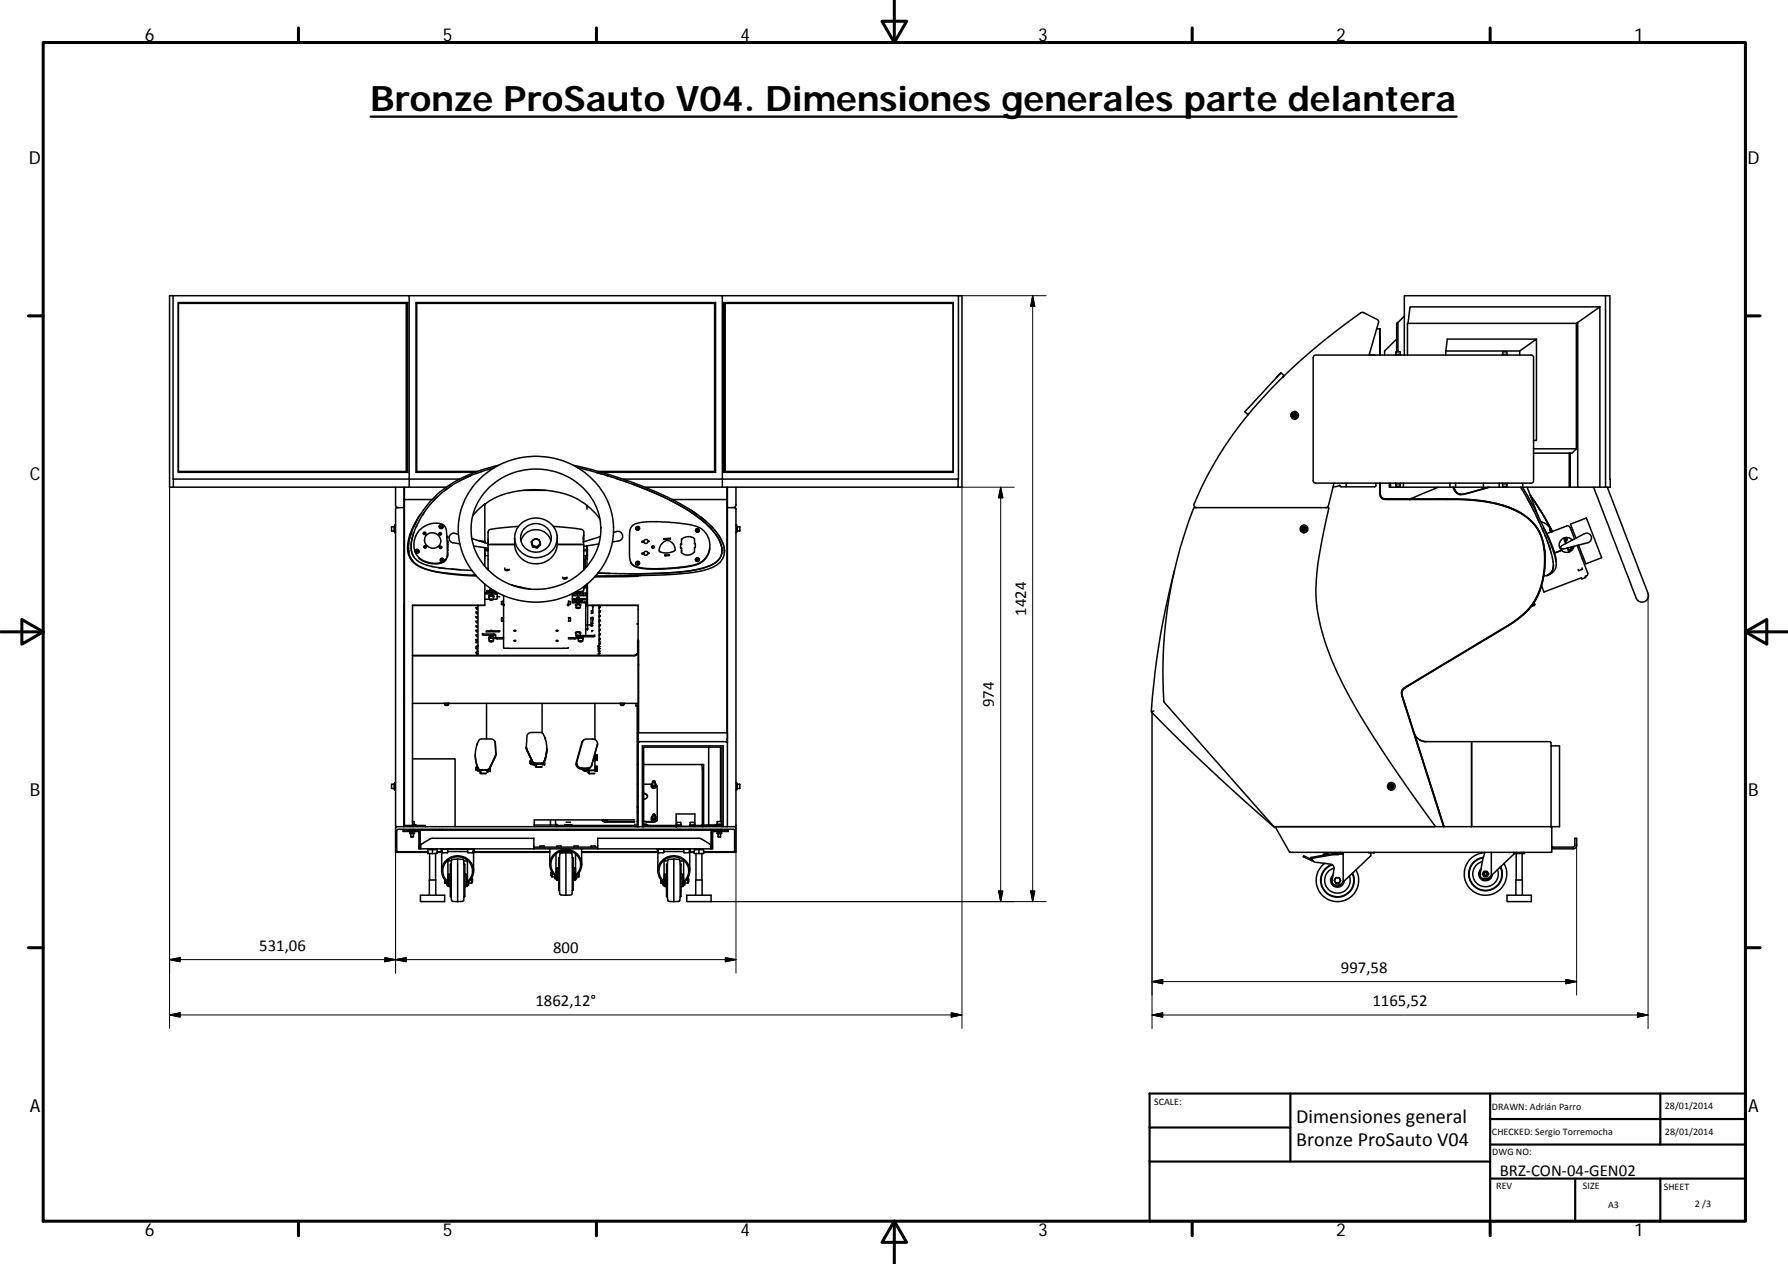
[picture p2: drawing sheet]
<svg xmlns="http://www.w3.org/2000/svg" width="420mm" height="297mm" viewBox="0 0 420 297" stroke-linecap="round" stroke-linejoin="round" font-family="sans-serif">
<defs><g id="words">
<text font-size="8.2" x="87.1" y="26.1">Bronze ProSauto V04. Dimensiones generales parte delantera</text>
<g font-size="4.7">
<text x="304.6" y="263.9">Dimensiones general</text>
<text x="304.6" y="269.3">Bronze ProSauto V04</text>
</g>
<g font-size="4.2">
<text x="34" y="9.6">6</text>
<text x="104" y="9.6">5</text>
<text x="174" y="9.6">4</text>
<text x="244" y="9.6">3</text>
<text x="314" y="9.6">2</text>
<text x="384" y="9.6">1</text>
<text x="6.8" y="38.7">D</text>
<text x="410.6" y="38.7">D</text>
<text x="7" y="112.9">C</text>
<text x="410.8" y="112.9">C</text>
<text x="7" y="187.1">B</text>
<text x="410.8" y="187.1">B</text>
<text x="7" y="261.3">A</text>
<text x="410.8" y="261.3">A</text>
<text x="34" y="290.4">6</text>
<text x="104" y="290.4">5</text>
<text x="174" y="290.4">4</text>
<text x="244" y="290.4">3</text>
<text x="314" y="290.4">2</text>
<text x="384" y="290.4">1</text>
</g>
<g font-size="3.9">
<text x="241.1" y="144.7" transform="rotate(-90 241.1 144.7)">1424</text>
<text x="233.6" y="166.2" transform="rotate(-90 233.6 166.2)">974</text>
<text x="60.9" y="223.4">531,06</text>
<text x="130" y="223.9">800</text>
<text x="315.1" y="228.6">997,58</text>
<text x="125.8" y="236.4">1862,12°</text>
<text x="322.5" y="236.4">1165,52</text>
<text x="352.5" y="276.2">BRZ‐CON‐04‐GEN02</text>
</g>
<g font-size="2.4">
<text x="271.2" y="259.7">SCALE:</text>
<text x="350.6" y="260.9">DRAWN: Adrián Parro</text>
<text x="391.2" y="260.6">28/01/2014</text>
<text x="350.6" y="266.8">CHECKED: Sergio Torremocha</text>
<text x="391.2" y="266.6">28/01/2014</text>
<text x="350.7" y="271.4">DWG NO:</text>
<text x="351.6" y="279.3">REV</text>
<text x="372" y="279.4">SIZE</text>
<text x="391" y="279.6">SHEET</text>
<text x="377.9" y="283.8">A3</text>
<text x="398.3" y="283.8">2 /3</text>
</g>
</g></defs>
<g fill="none" stroke="#000" stroke-width=".36">
<path d="M40.7 69.5v43.1M41.9 71.1h53.9l-.3 .2h-53.6zM41.9 71.1v39.9M41.9 71.3v39.5M95.5 71.3v39.5M95.8 71.1v39.9M96.1 69.5h-56.3v45h65.1M96.1 69.5h73.6v45M96.1 69.5v45M97.8 71.1v39.9M97.8 71.1h70.3l-.2 .2h-70zM97.9 71.3v39.5"/>
<path d="M167.9 71.3v39.5M168.1 71.1v39.9M169.7 69.5h55.5v43.1h-78.8M170.1 71.1h53.9v.2h-53.7zM170.1 71.1v39.9M170.3 71.3v39.5M170.4 71.3v39.5M224 71.1v39.9M225.2 69.5h.8v45h-74.5M323.5 77.3h.8l-.1 6.1M328.2 79.7l-2.8 2.8v.9M328.5 75.8v6.9"/>
<path d="M330 74.3l-1.8 1.7v6.7M361 79.7h-20.9l-.3 2.8M370.4 76v29.5M370.7 75.8l-.2 .2h-39.8v7.4M370.7 75.8v38.7M376 72.1h-44.7l-.5 3.9M376 72.1v42.4M376 72.1l-5.3 3.7M377.3 69.5h1l.1 45h-1.1M300.7 87.9l-.7 .8M300.7 87.9h.1M300.7 87.9l.3-.3 .7 .7-.3 .3"/>
<path d="M300.7 87.9l-8.2 8.9 .8 .7 .3-.4M301.4 88.6h.1M303.6 97.5h.1M303.6 97.5a.6 .6 0 0 1 1-.4 .6 .6 0 0 1 0 1 .6 .6 0 0 1-1-.4v-.2M303.6 97.5h.2M304.1 97.3h.3l.1 .3-.1 .2h-.3l-.2-.2zM308.8 83.6l.4-.2 50.9 .1 .3 .4v29a.57 .57 0 0 1-.6 .6h-50.6a.58 .58 0 0 1-.6-.6v-29zM321.7 83.4l2.2-8-.3-.3-3.5-1.7a123.3 123.3 0 0 0-31.4 30.1 72.7 72.7 0 0 0-8.1 15.3l.1 .3 .4 .2M321.7 83.4h1.5M327.9 83.4v-.1h1.2v.1M328 83.3v-.6h1v.6M330 83.4v-13.9h47.3v45h-1.3"/>
<path d="M339.8 82.5v.9M339.8 82.5h17.3l3.9-2.8v23.8h-.6M353 83.4v-.1h1.2v.1M353.1 83.3v-.6h.9l.1 .6M357.1 82.5v.9M93 114.5v4.4l.5 .4M94.9 119.3h-1.8l-.1 .2v74.5M94.9 114.5v27.8M94.9 117.3h.1M95 117.4h6.5M95 114.5v79.5h4.9v.3M95.5 110.8h-53.6v.2h53.9"/>
<path d="M95.5 110.8l.3 .2M102.7 116.8a20.1 20.1 0 0 0-3.4 4.3M106.2 114.1l-1.8 1.2M108 112.6h-67.3v1.9M110.8 111.7a24.1 24.1 0 0 0-9 6M112.2 110.8h-14.3l-.1 .2h13.8M112.8 112.5a18.9 18.9 0 0 1 29.8 4.9 16.9 16.9 0 0 1-11 23.2 18.3 18.3 0 0 1-23.6-13.3 16.3 16.3 0 0 1 4.8-14.8zM113.3 110.8l-4.8 2M113.9 118.5a20.8 20.8 0 0 1 15.3-3.2 16 16 0 0 1 8.7 3.5M114.8 114.7a15.8 15.8 0 0 1 25.4 4.6 13.9 13.9 0 0 1-9.4 18.5 15.4 15.4 0 0 1-19.7-10.4 13.5 13.5 0 0 1 3.7-12.7zM116.1 110l-3 .9M117.2 109.3a29.5 29.5 0 0 0-16.6 9.1 25.1 25.1 0 0 0-3.3 5.2"/>
<path d="M123.1 115.2h5.2M134.7 109.3a91.2 91.2 0 0 1 27.6 10.5l2.4 1.8M135.7 109.9l7.3 2M137.9 119.7v-.9l1.9 1.7 1.2 1.5M140.1 111l1.2 .4M140.6 110.8h27.3M141.3 111h26.8M142.4 111.7l1.3 .4M143.6 112.1a80.4 80.4 0 0 1 19.5 8.7 15.8 15.8 0 0 1 6.3 7.1 3.7 3.7 0 0 1-2.4 5 36.1 36.1 0 0 1-11.2 1.8l-8.6 .2-6.7-.2 2.9 .1M144.7 112.4l1.2 .4M146.7 113.1l.6 .2M148.7 113.8l7.7 3.2"/>
<path d="M157.3 117.5a28.1 28.1 0 0 1 11 8.3 4.9 4.9 0 0 1 1 5.1 6.1 6.1 0 0 1-4.3 2.6 50.5 50.5 0 0 1-12 1.3l-5.3 .1M158 117.4h12.8M162.4 119.9l1.2 .9M167.9 110.8l.2 .2M170.1 111l.2-.2h53.7v.2zM170.8 117.3h.1M170.8 114.5v57.7M170.9 119.3h1.8l.2 .2v74.5M170.9 114.5v57.7M172.9 114.5v4.4l-.6 .4M225.1 112.6v1.9M313.5 113.5l-1.3 5.4-.3 .3-.3 .1"/>
<path d="M314.8 114.1l-.9 .3h-.6M314.8 114.1h.1M316.3 113.5v.9M323.3 113.5v.7l-.3 .2h-7.9l-.3-.3M324.2 113.5v1.8a1.54 1.54 0 0 0 1.2 2.1h15.8a35.6 35.6 0 0 1 15.2 2.7 11.1 11.1 0 0 1 6.6 10.6 17.1 17.1 0 0 1-4.3 12.9 49.3 49.3 0 0 1-9.4 6.4l-18.6 11.2a1.9 1.9 0 0 0-1.1 2.9l9.6 30.2M324.3 113.5v1.7a1.69 1.69 0 0 0 .9 2l16 .1a35.6 35.6 0 0 1 15.2 2.7 11.2 11.2 0 0 1 6.7 10.7 18.6 18.6 0 0 1-3.1 11.6 19 19 0 0 0 1.7-17.4 14.7 14.7 0 0 0-9.8-6.5 57.5 57.5 0 0 0-15.4-1.1h-10.1a1.53 1.53 0 0 1-2.1-1.1zM324.7 117l1 .3h5.5M326.5 113.5v1h22.1M326.8 113.5v1M327.9 113.5v.2h1.2v-.2M328 113.7v.6h1v-.6M328.5 114.3v.2"/>
<path d="M329.8 113.5v1M331.2 117.3h.1M337.6 117.3h2.7M338 114.5l-6.7 2.8M340.7 113.5v1M341.6 114.5l.4 .8a1.85 1.85 0 0 0 2.5 .7l5.2-1.5M341.6 114.5l.8 1.3 1 .4M342 113.5v1M348.6 114.5h3.7M348.6 113.5v1M350 114.5l-5.5 1.6a1.88 1.88 0 0 1-2.5-.5l-.6-1.1 .1 .1M352.3 113.5v1"/>
<path d="M352.8 118.6a21.8 21.8 0 0 1 5.2 2.3M353 113.5v.2h1.2v-.2M353.1 113.7v.6h1v-.6M357.3 114.5l3.1 5.5M357.7 114.5a67.7 67.7 0 0 1 8 17.5 2.78 2.78 0 0 1-2.3 3.3M357.8 113.5v1M358.8 114.5l2.7 6.8M358.9 117.2l.8 1.4M359.6 116.3l3.1 4.8 2.1 3.8M360 117l-.4-.6 2.8 4.2 2.4 4.3M360.3 117.5l2.7 4.1 1.8 3.3M360.4 119.9l2.4 5.2"/>
<path d="M360.4 105.5h10M368.8 106.5v8M369 106.5v8M370.4 105.5l-1 1h-9M374.5 114.5l9.7 25.4a1.58 1.58 0 0 0 1.5 1.6 1.58 1.58 0 0 0 1.7-1.4l-.8-2.4-8.9-23.2M376 114.5h-23.7M92.6 123.8h-.6v.9l.6 .1M92.8 123.7h-.2v1.2h.2M93 123.4h-.2v1.8h.2M96 129.3v.1M96 129.5a4.9 4.9 0 0 0 4.1 4.2 43.2 43.2 0 0 0 11.7 1.5l-.7-.1M96.5 131.1l.5 .8"/>
<path d="M96.7 125.1l-.3 .7M97.2 130.7a5.2 5.2 0 0 0 3.2 2.1M97.2 125.2a6.6 6.6 0 0 0 0 5.6M97.3 123.6a10.8 10.8 0 0 0-1.3 5.9l.1 .5M97.3 123.6v.1M97.7 129.3a.41 .41 0 0 0 .2 .6 .41 .41 0 0 0 .5-.2M97.7 125.9v.1M97.8 129.5l.1 .1M97.8 122.7l-.6 1.1M97.8 129.4l.1 .1M97.9 129.3v.2M97.9 129.5h-.1"/>
<path d="M97.9 129.5v.1M97.9 129.6h-.1M97.9 129.6h.1M97.9 129.5h.1M98 129.6l-.1 .1M98 129.6h.1M98 129.6l.1 .1M98 129.5h.1M98 129.7h.1M98.1 129.7h.1M98.1 129.4l-.1 .1M98.1 129.6l-.1 .1"/>
<path d="M98.1 129.4l-.1-.1-.1 .2M98.1 129.4v.1M98.1 129.6l.1 .1M98.1 129.6h.1M98.1 129.3h.1M98.1 129.3v.2M98.1 129.5h.1M98.1 129.5v.1M98.1 129.6h.1h-.1M98.2 129.4l-.1 .1M98.2 129.4h.1M98.3 129.5l-.2 .1"/>
<path d="M98.4 131.1a5.2 5.2 0 0 0 6.2 .6l.3-.5M98.4 129.7h.1M98.9 120.7a13.8 13.8 0 0 0-3.1 8.1 4.8 4.8 0 0 0 3 4.5 29.3 29.3 0 0 0 10.5 1.9l2.6 .2M99.7 120.4a14 14 0 0 0-3.1 8.5l.5 1.8M100.2 125.8a1.9 1.9 0 0 1 2.8 0 1.9 1.9 0 0 1-.3 2.8 1.94 1.94 0 0 1-2.4-.4 1.94 1.94 0 0 1-.1-2.4zM100.3 132.8l1.4 .4M101.4 133.1l3.2 .5M103.1 133.4l7.8 .6M103.3 123.6h.1M103.3 123.6a.4 .4 0 0 0 .2 .5 .4 .4 0 0 0 .5-.1M103.4 123.8h.1M103.5 123.7h.1"/>
<path d="M103.5 123.8h.1M103.5 123.6l.1 .1M103.6 131.4a.4 .4 0 0 0 .1 .6 .4 .4 0 0 0 .6-.2M103.6 123.8h-.2M103.6 123.8h.1M103.6 123.7v.1M103.6 123.8l-.1 .1M103.6 123.7h.1M103.6 123.7l.1 .1M103.6 123.5v.1M103.6 123.8l.1 .2M103.6 123.5l.1 .2"/>
<path d="M103.6 123.6v.1M103.6 123.8v.2M103.7 123.9l.1 .1M103.7 123.7h.1M103.7 123.7l-.1 .1M103.7 123.8l.1 .2M103.7 123.8v.1M103.8 123.6l-.1 .1 .1-.1M103.8 131.7h.1M103.8 123.6l-.1 .1M103.8 123.8h-.1M103.8 123.8l-.1 .1"/>
<path d="M103.8 123.8l.1 .1-.1-.1M103.8 124h.1M103.8 131.4l.1 .1M103.8 131.6h.1M103.8 131.6v.1M103.9 131.6l-.1 .1M103.9 131.6h-.1M103.9 131.5v.1M103.9 131.7h.1M103.9 123.6v.1M103.9 123.7l-.1 .1M103.9 131.7h-.2"/>
<path d="M103.9 131.6h.1M103.9 123.6l-.1 .1M103.9 131.7l.1 .1M103.9 131.5v-.1v.2M103.9 131.8h.1M103.9 131.6l.1-.2v.2M104 131.7h.1M104 131.8h.1M104 131.6h.1M104 131.6h-.1M104 131.7v.1M104 131.6v.1"/>
<path d="M104 131.6l.1-.1zM104 123.9v.1M104.2 131.6h-.2M104.2 132a.47 .47 0 0 1-.7-.2 .47 .47 0 0 1 .4-.6 .47 .47 0 0 1 .4 .6l-.1 .2a1.76 1.76 0 0 0 .9-1.5l-.2-5.4a2.2 2.2 0 0 0-2.6-2.1h-.4a4.9 4.9 0 0 0-4.2 3 4.9 4.9 0 0 0 .8 5.1 6.1 6.1 0 0 0 4.3 1.3l1.3-.3M105.2 129.9l-.1 1M105.2 127.1v1.6v-.8M105.2 126v.3M105.2 129v.1M105.2 129.3v.2M106.1 133.7l2.1 .2M107.7 125.6l-.8-.3a1.13 1.13 0 0 0-1.3 .9 1.13 1.13 0 0 0 .8 1.4l1.7 .2M111.1 126.6l-.2-.1 3.8 1.3"/>
<path d="M111.1 121.2l2.8-2.8v8.9l-1.5-.3M111.3 128.3l3.4 .5M112.7 127.1l1.2 .2M113.9 129.4h.8M113.9 139.3l2.9 .1v1.3l-.9 .1M113.9 139.6h2.7l.2 .1M113.9 130l.1 .5M113.9 128.7v1.3M113.9 130v.5M113.9 130.6v2.5M113.9 130.6v.1M113.9 127.3v.2"/>
<path d="M113.9 130.5v.1M113.9 129.3h.8M113.9 130.6h.8M113.9 129.1h.8M113.9 137.3v5h-17v52M114 130.5l-.1 .1M114 130.5h-.1M114.4 133.6h.3M114.7 126.7v1.4M114.7 126.7v1.1M114.7 129.3h-.8h.8M114.7 128.1v5.8"/>
<path d="M114.8 140l.6-.2 .6 .2M114.9 124.6l-.2 .5v1.6M115.4 138.3l-.2 .1M115.4 138.4l-.2 .1v.3M115.5 139.9l.1 .2M115.5 139.9l-.6 .1-.1 .3M115.6 139.9l.4 .4-.1 .1M115.6 139.9v.1M115.6 139.9l.3 .1 .1 .3M115.7 138.6v.2M116 138.8h-1.7M116.4 139h-2.1"/>
<path d="M118.3 139.9l.1 12.4 14 .1 1-.1 .2-.1M118.6 133.5v.4a.63 .63 0 0 0 1-.1M118.9 133.9h.5zM119 133.9v.1M119.3 133.9v.1M120.4 137.5l4.3 1M120.9 137.7h.2M120.9 126.4a5.1 5.1 0 0 0 5.9 6 5 5 0 0 0 4.1-6M120.9 128h-5.9l-.3 .1M121.8 123.7l-4.9 .4-1.9 .4M122 138h.4M122.1 123.4a5 5 0 0 1 5.8-1.3 5 5 0 0 1 2.9 5.2 5 5 0 0 1-5.4 3.7 5 5 0 0 1-4.5-4.7l.2-1.1 .4-.9z"/>
<path d="M122.4 127.1a3.7 3.7 0 0 1 3.5-2.6 3.7 3.7 0 0 1 3.5 2.6M123.3 124.1a3.6 3.6 0 0 1 4.5-.6 3.6 3.6 0 0 1 1.4 4.3 3.6 3.6 0 0 1-4.5 1.8 3.6 3.6 0 0 1-2.1-4.4zM124.9 127.3l.3 1.2 1 .3 .8-.7v-.2M124.9 127.3l.1 .5M125 127.8l.2 .3 .5 .3M125 127.8l.2 .5M125.2 128.3v.2M125.2 128.3l.5 .1M125.3 126.9l-.3 .5v.4M125.3 126.9l-.4 .4M125.7 128.4l.5 .2M126.2 128.6v.2"/>
<path d="M126.2 126.7a.58 .58 0 0 0-.9 .2M126.2 126.7h-.4l-.5 .2M126.2 126.7l.4 .2 .3 .5M126.2 126.7a.53 .53 0 0 1 .7 .7M126.6 128.2l-.4 .4M126.6 128.2l-.3 .2h-.6M126.9 127.4v.3l-.3 .5M126.9 127.4l.1 .5M127 127.9l-.4 .3M130 123.7l5 .4 1.9 .4M130.9 128h6l.3 .1M132.2 135.6v.2a.55 .55 0 0 0 .6 .2 .55 .55 0 0 0 .4-.4"/>
<path d="M132.4 135.9h.6zM132.7 135.8v.2M132.9 135.8v.2M134.5 139.5v2.1l3.1 .1v-.2h-.2l-2.9-.1M134.6 139.4v.6h-.1M134.9 139.3v.7h.4v-.6M135 139.2l1 .2M135.6 139.4v.6h.5v-.5M136.2 139.4h.5zM136.8 139.5v.5h-.4v-.4M136.9 139.4h1M136.9 139v.4a.72 .72 0 0 1-1 0v-.3"/>
<path d="M137 124.6l.2 .5-.1 1.1 .1 1.9M137.1 139.4v.6h.4v-.6M137.2 125.6v1.7M137.2 138.2h.7M137.2 131.6h.3v2M137.2 129.4h.7M137.2 129.3h.7M137.2 128.1v5.8M137.2 130.6h.7M137.2 129.1h.7M137.4 137.7l.1 .1M137.5 133.2h.3"/>
<path d="M137.5 137.6v.3M137.5 130.6v2.6M137.8 139.4v.6h.1M137.8 137.4v.5M137.9 137.9h-.7v.8l-.3 .3-1.6 .1M137.9 128.9v4.2M137.9 137.3v5M137.9 131v.1M137.9 129.9v.6zM137.9 130.5v.3M137.9 128.3v.6M137.9 128.9h.1"/>
<path d="M138 137.2v5.1M138 129.1v1.7M139.9 135.4l10.5-.1zM140.7 127.8l-3.5 .6M141.1 126.1l-4 1.3M144.2 125.1l.7-.2a1.13 1.13 0 0 1 1.4 .8 1.13 1.13 0 0 1-.9 1.4l-1.5 .3M148.7 123.5l1.6-.7 1.7-.2h3.4l3.9 .3a10.4 10.4 0 0 1 6.1 1.8 4.8 4.8 0 0 1 1.1 5.3 4.8 4.8 0 0 1-4.5 3l-5.4 .6-5.7-.1a3.2 3.2 0 0 1-2.8-1.7l-.2-1.7 .1-5.1 .2-.9zM149.5 132.5h.1M149.6 132.2l.1 .1M149.6 124.1h.2M149.7 132.1l.1 .2zM149.7 124.1l-.1 .1h.1"/>
<path d="M149.7 132.3v.1M149.7 124.1h.1M149.7 132.3h.1M149.7 132.3l.1 .1M149.7 132.4l-.1 .1M149.8 132.4h.1M149.8 124.1h.1M149.8 124.1v.1M149.8 132.3h.1M149.8 124.1l-.1-.1 .1 .1M149.8 123.9v.2zM149.8 124.2h.1"/>
<path d="M149.8 124.2l-.1 .1 .1-.1M149.8 124.2l-.2 .1M149.8 132.3v.1M149.8 132.4h-.1M149.8 132.1h.1M149.8 132.1v.1M149.8 132.2v.1M149.8 132.2h.1M149.8 124.2l.1 .1M149.8 132.4l.1 .1M149.9 124.1h.1M149.9 132.5h.1"/>
<path d="M149.9 132.2v.1M149.9 124.3h.1M149.9 132.4v.2l-.1-.2M149.9 124.2l.1 .1M149.9 124.1l.2 .1M149.9 132.3l.1 .1M149.9 132.4h.1M149.9 132.4l.1 .1M149.9 123.9v.2M149.9 124.2h.2M149.9 124.1v.1M149.9 132.1v.1"/>
<path d="M149.9 124.1l.1 .1M149.9 124.2h.1M150 124.2h.1M150 124.3h-.1M150 124.3h.1M150 135.4l-10.3 .2M150 132.5h-.1M150 124h.1M150 132.2h.1M150 132.2h-.1M150 124v.1M150 132.2v.1"/>
<path d="M150.1 124l-.2 .1M150.1 124.1h-.2M150.1 132.3l-.2 .1M150.2 124a.4 .4 0 0 1-.2 .5 .4 .4 0 0 1-.5-.2M150.2 132.2a.4 .4 0 0 1-.2 .5 .4 .4 0 0 1-.5-.2M150.2 132.2h.1M152.4 129.9l.1 .2zM152.4 127.1l.1 .2zM155.5 127.7l.3-.2a1.54 1.54 0 0 1 2.6 .7 .94 .94 0 0 1 .2 1.1 .94 .94 0 0 1-1 .5 2.96 2.96 0 0 1-2.7-.3l.1-.8zM156 126.6l1.6-.1-.1 .2-1.5 .1zM156 126.6l.1 .1M156.2 130.4h1.1v.2h-1.1z"/>
<path d="M156.2 130.4l.1 .1M156.3 130.5v.1M156.7 126.9l.1 .1M157.3 130.5h-1M159.9 127.9v.9h.2M159.9 127.9l.1 .1M160.1 127.9h-.2M160.1 126.7a2.38 2.38 0 0 1 3.1-.1v1.1M160.1 126.7v1.2M160.1 126.7l.1 .2M160.1 127.9l.1 .1M160.1 128.8l.1 .1"/>
<path d="M160.1 128.8l.1 1.1M163.2 127.7h.2v1h-.2v1a2.08 2.08 0 0 1-3.1 .2M163.2 127.7v.1M163.5 124.8h.1M163.5 131.6v.1M163.6 124.7h.1M163.6 131.6h.1M163.7 124.7h.1M163.7 131.6h.1M163.7 131.4l.1 .1M163.7 131.3l.1 .1zM163.8 124.6l-.2 .1"/>
<path d="M163.8 131.5h.1M163.8 124.7h-.1M163.8 124.6h.1M163.8 131.5v.1M163.8 131.7h.1M163.8 131.5l-.2 .1M163.8 124.5v.1M163.8 124.6v.1M163.8 124.6l-.1-.1 .1 .1M163.8 131.4v.1M163.8 131.6h.1M163.8 131.4h.1"/>
<path d="M163.8 124.7h.1M163.8 124.4l.1 .1M163.8 124.6l-.1-.2 .2 .2M163.8 124.4h.1M163.8 124.7v.1M163.8 131.6h-.1M163.8 131.6v.1M163.8 131.6l.1 .1M163.9 124.4v.1M163.9 124.6l-.1 .1M163.9 124.7v.1M163.9 131.4v.1"/>
<path d="M163.9 131.5h.1M163.9 124.5v.1M163.9 131.4h.1M163.9 124.5l-.1 .1M163.9 124.7l.1 .1M163.9 131.6v.1M163.9 131.4l-.1-.1 .1 .1M163.9 124.5h.1M163.9 124.8h.1M163.9 124.5l.1-.1-.1 .1M163.9 131.4l.1 .1M163.9 124.6l.1 .1"/>
<path d="M163.9 124.5l.1 .2M164 124.7v.1M164 124.7h.1M164 131.5v.2M164 131.7h.1M164 131.6h-.1M164 124.6l.1 .1h-.1M164 131.6h.1M164 131.3l-.1 .1M164 131.7h-.1M164.1 124.5v.1M164.1 124.5h.1"/>
<path d="M164.1 124.5h-.1M164.1 124.6h-.1M164.1 131.5h-.1M164.2 124.5h.1M164.2 131.4a.39 .39 0 0 1-.2 .5 .39 .39 0 0 1-.5-.2M164.2 131.3v.1M164.3 124.5a.4 .4 0 0 1-.3 .5 .4 .4 0 0 1-.5-.2M164.7 121.6l.4 .2M164.7 121.6l1.9 1.5 1.5 1.6M164.9 121.7l1.1 .9M166.5 126.4v.1M166.8 128.8a5 5 0 0 1-4.9 4.3l-5.6 .6-5.2-.1a3.5 3.5 0 0 1-2.9-1.6"/>
<path d="M166.9 123.4l.6 .7M168 124.6a7.3 7.3 0 0 1 2.1 5.8 5.3 5.3 0 0 1-4.4 3.5 52.6 52.6 0 0 1-12.5 1.3l-2.8 .1M168.8 125.6l.5 .8M169.4 126.7l.2 .3M169.7 127.3l.1 .3M170 127.9l.1 .4M170.1 128.6l.1 .3M170.2 129.2v.2M170.2 129.3v.5M172.9 123.4h.2v1.8h-.2M173.1 123.7h.2v.5M173.3 123.8h.6v1h-.6"/>
<path d="M173.3 124.2h.1M173.3 124.2h-.2M173.3 124.2v.7h-.2M173.3 124.2l-.2 .1M276 134l-.3 1.2a176.3 176.3 0 0 0-5.1 32.1M305.8 124.2h.1M305.9 124.2a.58 .58 0 0 1 .9-.4 .58 .58 0 0 1 0 1 .58 .58 0 0 1-.9-.4l-.1-.2M305.9 124.2h.1M305.9 124.2h-.1M306.3 124.1h.3l.1 .2-.1 .2h-.3l-.2-.2zM361 121.3l.7 1.4M361.9 138.6l-1.4 2.9 .1 .5"/>
<path d="M362.1 122.6l.9 .3 .8 .6 .9 1.4M362.4 124.3l1.1 2.6 1 3.1 .4 1.6 .1 1.6M362.7 135.4h.1M362.8 124.1l2.1 4.6 .7 2.2 .1 1.1M362.9 134.2l-.1 1M362.9 129.1l.1 .9M363.1 125.8l.2 .6M363.1 131.2v.6M363.5 125.4l4.6-1.8a1.16 1.16 0 0 1 1.2 1.2l.7 1.8M363.6 127.1l.2 .6M363.9 135l-1.2 .4M363.9 128.1l.3 .8"/>
<path d="M364.2 124.2v.1M364.2 124.2l.3 .8M364.2 124.2l.3 .8zM364.2 124.2h.1M364.3 124.4v.2M364.3 124.4v.1v-.1M364.3 124.5h.1M364.3 124.6h.1M364.3 124.5v.1M364.3 124.7h.1M364.4 124.7h.1M364.4 124.6l-.1 .1"/>
<path d="M364.4 124.6h.1M364.4 124.7h-.1M364.4 124.7l.1 .1M364.4 124.7v.1M364.4 124.6v.1M364.4 134.6l-.2 .2M364.4 125h.1M364.4 124.8v-.1v.1M364.5 125h.1M364.7 134.2l-.1 .2M365 133.4l-.1 .5M365 132.8a2.35 2.35 0 0 1-1.3 2.3"/>
<path d="M365.1 129.3l.2 .5M366.9 129.3l-1.6 .7M366.9 128.3l5.4-2.9a1.14 1.14 0 0 1 1.6 .6 1.14 1.14 0 0 1-.7 1.5l-5.8 1.5a.43 .43 0 0 1-.6-.2 .43 .43 0 0 1 .1-.5zM367.4 126.5l.5 1.2M367.6 126.4l.5 1.3M367.7 126.5h.1M367.9 126.9h.1M368.1 126.3l.2 .6-.3 .1-.3-.6 .2 .7M368.3 128.8l.4 .9M368.5 128.7l.4 1M368.7 129.2l.2 .4M368.8 129.3l.2 .3"/>
<path d="M369.2 128.9l.1 .3M369.3 129.2l-.4 .1M369.3 129.2v.1M369.5 126.9a1.75 1.75 0 0 0-2.6-.1 1.75 1.75 0 0 0 0 2.5M369.5 124.5l-.3 .1M369.7 128.7l-.5 .2M369.7 128.7v.1M369.9 128.4a1.77 1.77 0 0 1-3 .9M370.3 126.5l-1.2-3.3 3.7-1.5 3.6 9.4-3.8 1.4-1.7-4.4M370.6 128.2l2.4 6.2a.64 .64 0 0 1-.5 1l.1 .3-.8 .3-.2-.2-8.8 3.3-.6-1.5M371.8 133.5v.3l-.8 .3-.2-.3M372.1 131.2l-.3 .1"/>
<path d="M94.9 142.3v52zM96.9 154h52.1l.6-.2 .2-.5-.2 .6-.6 .2h-52.1M111.9 142.8l.2 .4M111.9 144.9l.2 .5M111.9 147.1l.2 .4M111.9 149.2l.2 .5M111.9 148.1l.2 .5M111.9 146l.2 .5M111.9 143.8l.2 .5M111.9 150.3l.2 .3M111.9 150.3l.1 .4M111.9 150.3h.2"/>
<path d="M112 150.7l-.1 .3h.2M112 150.7h.1M112.1 153.7h.1M112.1 153.2l-.2 .2 .2 .3M112.1 152.3l-.2 .1M112.1 150.9l-.2 .1M112.1 151.7l-.2 .2v.5h.2v.7M112.1 153.6v.1M112.1 142.8h-.2l.2 .2M112.1 144.9h-.2l.2 .3M112.1 147.1h-.2l.2 .2M112.1 149.2h-.2l.2 .3"/>
<path d="M112.1 148.1h-.2l.2 .3M112.1 146h-.2l.2 .3M112.1 143.8h-.2l.2 .3M112.3 151.8h.1M112.3 153.1h.1M112.3 142.3v11.4h-.2M112.3 151.7h.1M113.3 149.1l3.1 .3M113.3 148.9l3 .1 .1 .1 .1 1h1.8M113.9 140.8h1M113.9 142.2l-17 .1M114.8 150a.83 .83 0 0 1 1.2 0"/>
<path d="M114.8 149.8l.4-.2 .8 .2M114.8 140.2a.83 .83 0 0 1 1.2 0M114.8 150l.4-.2h.6l.2 .2M114.8 150v.1M114.9 150.2a.77 .77 0 0 1 1.1 0h-.1M115 150.1l.8-.1 .1 .6a.74 .74 0 0 1-1 0zM115 140.2l.3-.1 .6 .1v.6a.65 .65 0 0 1-1 0zM115.2 150.6l.5 .1zM115.2 148.2l.5 .1h-.5M115.5 150.6v.2M115.6 140.1h-.6l-.1 .3M115.6 140.1h.1"/>
<path d="M115.7 140.8l-.5 .1h.4M116 150v.1M116.4 149.7l1.9 .2M116.8 140.2l.6 .1M117.4 148.4l-3.2 .1M117.4 148.2l-3.2 .1M117.8 145.9h.1M117.9 145.9h.3M118.2 141.4h-.4v.6h.4M118.2 145.2h-.4v.7M118.3 141.3v.9M118.3 145.1v.9"/>
<path d="M118.4 142l.1 .2M118.5 142h-.2h.2v.3l-.2-.2M120.8 148.2h.4M120.8 150.6h.4M120.8 148.3h.4zM120.8 150.6h.4zM130.7 150.6h.4M130.7 148.2h.4M130.7 150.6h.4zM130.7 148.2l.4 .1zM133.5 142l-.1 .2M133.6 141.3v.9"/>
<path d="M133.6 145.1v.9M133.6 142h-.2v.3l.2-.2M133.6 141.5v.9M133.6 141.4h.5v.6h-.5M133.6 145.2l.5 .1v.6h-.5M134.5 140.9h.8M134.5 140.7h1M134.9 141.2v.3v-.5h.2v.5h1.5l-.1-.3M135.2 148.8a.73 .73 0 0 1 1.2-.1v.1M135.2 142.3a.71 .71 0 0 1 1.2-.2v.2M135.3 141.3l.2-.1a.72 .72 0 0 1 .9 .2l-.6-.1-.6 .1zM135.3 148.9a.77 .77 0 0 1 1.1 0h-.1"/>
<path d="M135.3 142.4v-.1a.73 .73 0 0 1 1.1 0l-.1 .1M135.4 148.8l.8-.1 .1 .6a.69 .69 0 0 1-1 0zM135.5 150l-1.9 .1M135.5 149.5h.1M135.5 142.1h.7l.1 .7a.69 .69 0 0 1-1 0zM135.5 141.2h-.2M135.5 140.8h.7M135.5 140.8h.1M135.5 142.8h.6zM135.5 140.8l.1-.4h.5v.4M135.5 149.4h.6zM135.6 141.1h.4"/>
<path d="M135.8 149.8l.5-.2 .7 .2M135.9 150a.78 .78 0 0 1 1.1 0M135.9 150l.4-.2h.5l.2 .2M135.9 150v.1M135.9 150.1l.5-.2 .4 .1 .1 .6a.77 .77 0 0 1-1 0zM135.9 150.2a.57 .57 0 0 1 1-.2v.2M136 140.4h-.4M136.1 149.6l-.9 .3h-1.6M136.1 140.7h1.8M136.2 141.2h.1M136.2 150.7h.5zM136.3 150.6v.1"/>
<path d="M136.3 140.8h-1M136.3 140.9h1.6M136.4 141.3h.1M136.4 141.3v.1M136.5 141.1l.3-.1v.5M137 150v.1M137.6 141.7v7.7M137.6 146.9h.3M137.9 142.3h12.1v14M137.9 142.3h.1M137.9 141.1v1.3h.2M138 142.2l12 .1"/>
<path d="M138.1 146.9h.8M138.1 142.3v5.5h-.2M138.9 144.1l.2 .1M138.9 147.1h.2M138.9 143.6h.2M139.1 145.1l-.2 .1v1.3h.2M139.1 142.3h.1M139.3 148.1l-.2 .1M139.3 145.5v-.4v1.5h-.2v.5l.2-.1M139.3 142.3v1.8h-.2v-.5h.2M139.8 149.2l-3.5 .2M139.8 149.5l-3 .1"/>
<path d="M140.6 151.7v1.4M140.8 151.8h.1M140.8 151.7h.1M140.8 150h.3l-.3 .3M140.8 142.3v11.4l-.2-.1M140.8 153.5l.3 .1h-.3M140.8 151.2l.3 .1h-.3M140.8 152.3l.3 .1h-.3M140.8 149h.3l-.3 .2M140.8 143.6h.3l-.3 .3M140.8 147.9h.3l-.3 .2M140.8 145.7h.3l-.3 .3"/>
<path d="M140.8 142.5h.3l-.3 .3M140.8 144.7h.3l-.3 .2M140.8 146.8h.3l-.3 .3M140.8 153l.3 .1M140.8 151.8l.3 .2M141.1 150.2l-.3 .3 .3 .4M141.1 148.1l-.3 .2M141.1 145.9l-.3 .3M141.1 143.8l-.3 .2M141.1 142.7l-.3 .3M141.1 144.8l-.3 .3M141.1 147l-.3 .3"/>
<path d="M141.1 149.1l-.3 .3M150 150.5l-.2 2.8M150 146.6h-.3l.3 .1M150 150.6l.1 5.7M150.1 156.3l-.1 18M150.1 156.3v15.9h20.8M360.5 142.3l-.8 .3M360.5 142v.2M360.5 142l-.1-.4 .1 .7M360.6 142l-.1 .3M360.6 142h-.1M96.9 178.3h10v16"/>
<path d="M96.9 165.3h53.1M104.5 165.4h.9v.1h-.9zM104.5 165.3h-.1l.1 .1M104.6 165.3h.5M104.6 165.7h.7M104.6 165.5v.2M105.2 165.3l.2 .1M105.3 165.5v.2M111.7 177.4l.1 1.2 .6 2M112 179.9l.2 .2M112.2 174.8l-.1 .1M112.7 173.8l.4-.1h2.2a.95 .95 0 0 1 1 .8l.1 .6a4.6 4.6 0 0 1-.7 4l-1 1.7-1.8 .1a1.65 1.65 0 0 1-1-1.7 7.1 7.1 0 0 1 .8-5.4z"/>
<path d="M114.3 165.3v8.4M116.2 174.1l.4 3-.2 .7M116.4 177.8l-1.3 2.7M116.6 177.2l-.2 .6M123.7 175.6l.1 .7M123.8 176.3l1.3 2.7M123.8 176.3l-.1-.6 1.4 3.2 .3 .4 1.9 .1 .3-.1 .2-.3M124 172.5l.6-.4h2.6a4.5 4.5 0 0 1 1.3 3.9l-.4 2.2-.3 .8-.3 .3h-2.1l-.9-1.8a4.6 4.6 0 0 1-.7-3.9zM124.6 178.8v.6M124.6 179.4h.1M124.6 178.8h.1M124.7 178.7h.2v.9h-.2z"/>
<path d="M124.9 178.6v.1M124.9 179.6h.1M125 178.7v.3M125 179v.6M125 179h.1M125 179.6h.3M125.1 179l.3 .4 .4 .1M125.3 179.3v.3h-.3M125.3 179.3v.4h.2v-.3M125.3 179.6h.1M125.6 179.9h.3M126.1 179.5h-.2v.8l1.5-.1"/>
<path d="M127.2 179.5h-1.1v.8h1.1M127.3 179.5l.5-.4zM127.3 179.5h-1.5M127.4 179.5h-.2M127.4 165.3v6.9M127.5 179.4v.3h-.1M127.5 179.6h.1M127.6 179.4v.2h.3M127.9 179.1h.1M127.9 179.6h.1M127.9 179.1l.1 .3M127.9 179.1l.1-.2v.5"/>
<path d="M128 179.4v.2M128 179.6h-.1M128 179.4l-.1 .2M128 173.3l.2 .2-.2-.1M128.2 178.1l-.2 .5M128.5 176l-.2 1.8-.5 1.3M128.5 175.9l-.2 1.8-.5 1.3M128.5 175.9a7.4 7.4 0 0 1-.7 3.2M135.4 179.5h.1M135.4 179.5a1.16 1.16 0 0 0 1.2 1.2h1.5l.6-.3M135.5 179.3a1.21 1.21 0 0 0 1.2 1.3M137.2 173.9l-.4 .4-1.4 4.9a1.22 1.22 0 0 0 1.2 1.5h1.3l.6-.2"/>
<path d="M139.8 177.4h.1v1.2h-.1M139.8 177.2v3.9h-1.5v.7l1.5-.1M139.8 165.3v8.5M139.9 178.4h.1M139.9 177.6h.1M140 177.9v.6h.3M140 177.9h.3M140 178.5h.3M140.3 178.5h.1M140.3 177.5v.2M140.3 177.9v.3M140.3 177.5h.1"/>
<path d="M140.3 177.5h-.3v.4M140.3 178.2v.3M140.3 177.7v.5M140.3 177.7v.2M140.4 174.8l-1.4 5.2-.3 .4-.6 .2M145.7 165.3h1.1M145.7 165.3h.1M145.8 165.5h.9M145.8 165.3h.4M145.9 165.7h.6zM146.3 165.3h.4M146.8 165.3h.1"/>
<path d="M149.4 165.6v.2M149.7 165.6v.2M149.7 165.8h-.3v.2M149.7 165.8v27.6l.3 .4M149.7 179.7h.3M150.2 174.3h20.5l.2 .3M150.2 174.3l-.2 .3M150.2 174.3h-.2v20M151.2 179.7h14.1v14.3M164.7 179.7l.3 .3v.7v13l-.3 .3M166.5 175.6v18.3M169.3 175.6v17.5"/>
<path d="M170.7 174.3h.2M170.8 174.4l.1-.1v.3M170.8 173.7v.2M170.9 172.2v2.1M170.9 174.6v19.7M170.9 172.2v1.5M170.9 174.3l-.1 .1M270.6 167.3a413 413 0 0 0 28.9 27M271.1 167.1l-.5 .2M329.7 162l22.7-13.7a24.9 24.9 0 0 0 7.6-6 29.5 29.5 0 0 1-8.8 6.7l-20.7 12.4a1.75 1.75 0 0 0-.8 2.6l9.6 30.3-9.4-29.8a2.24 2.24 0 0 1-.2-2.5zM331 161.1l-1 .7-.5 .6M332.3 172.2a3 3 0 0 0 2.8 2.1h10.7"/>
<path d="M333.7 173.9l1.4 .4M345.8 174.3h18.4l.3 .2v19.8h-.2M345.8 174.3v20M364.5 175.3h2v19h-2M92.6 184.3h-.6v.9l.6 .1M92.8 184.2h-.2v1.2h.2M93 194l.2 .3M93 194h.1M93 183.9h-.2v1.8h.2M93.2 200l.3 .2h7.1M96.3 195.4v.5h1.1v-.5M96.4 195.4h.8"/>
<path d="M96.5 196.6h.6M96.5 194.9v.2M96.5 195.9v.7M96.8 195.5v.4M96.9 193.8h.9v.2M96.9 193.1h.4v.6M96.9 193.7h.5v.1M97.1 194.9v.2M97.1 195.9v.7M98.7 198.7l.1 .1M98.7 195.7v-.6h68.4v.6M98.7 195.7l.1 3.4h-.4"/>
<path d="M98.7 195.7l-.4-.6h-3.6v.3l3.7 .1v4h.4M98.7 195.7v3.4M98.9 198.4l2.5-1.4h24v2.5h-26.6zM100.6 199.5v1.1h2.1v-1.1M100.8 199.5v.2h1.7v-.2M101.6 199.7v.9M103.2 194.9v.2M103.8 199.5h-.1v.6h.2M103.8 199.6h1.5M103.8 199.5v.1M103.9 194.9v.2M103.9 199.6l.1 .8h1.1l.1-.8"/>
<path d="M105.3 199.5h4.5M105.3 199.5v.1M109.8 199.6h1.5M109.8 199.5v.1M109.9 199.6l.1 .8h1.1l.1-.8M111.3 199.5h.1v.6h-.2M111.3 199.5v.1M111.9 180.3v.6M111.9 180.9h.2M111.9 180.3h.2M112.2 180.2h-.1v.9h.2v-.7M112.3 181.1h.1"/>
<path d="M112.3 180.5l.1 .1M112.4 180.6v.1M112.4 180.6h.1M112.4 180.6v.5M112.4 180.7l.5 .3M112.5 180.7l.4 .3M112.6 180.9v.2h-.2M112.7 180.9v.3h.1M112.9 181h1.5M113 181l-.2 .1 .1 .7 1.4-.1M114.3 181h-1.3v.8h1.2M114.6 180.9v.5h-.3"/>
<path d="M114.8 181.1h.1M114.8 180.9v.3h-.2M114.8 180.8v.4l.4-.1M114.8 181.1h.4M115.1 180.6h.1M115.1 180.5l-.3 .4-.4 .1M115.2 181.1h.1M115.2 180.6v.2M115.2 180.6v-.2v.4M115.2 180.8v.3M125.4 199.1h15.1M125.5 193.9h5"/>
<path d="M127.9 199.1v-.3h-1.1v.3M129.2 199.5v3.7M129.4 192.7v1.2M130.5 194l.3 .3M130.5 194h18.6M130.5 192.7v1.3M130.8 193.7l.3 .3M131.8 199.1v-.3h-1v.3M132.7 193.8h1.7M133 193.3h1.1M133.2 194.9v.2M133.8 194.9v.2"/>
<path d="M135.8 199.1v-.3h-1v.3M136.7 199.5v3.7M136.7 180.5a1.16 1.16 0 0 1-1.1-1.5l1-3.5a2 2 0 0 1 .8-1.7l1.8-.1a1.08 1.08 0 0 1 1.2 1.3l-1.4 4.9a.91 .91 0 0 1-.9 .6M136.9 180.7l.1 .2M137 180.7v.2M137 180.9h.1M137.1 180.7v.4h.2v-.4M137.3 181.1l.1 .1M137.4 181.2h.3M137.4 180.7v.5M137.4 180.7h.1M137.7 180.7v.5"/>
<path d="M137.7 180.7h.1M137.7 180.7v.6h.2v-.6M137.7 181.1v.1M138 181.4h.3M138.1 180.5l-1.4 .1M138.3 180.6v.4M138.3 180.9h-.4M139.6 181.1h-1.2v.7h1.2M139.8 180l.5 .2M139.8 199.1v-.3h-1v.3M139.9 180v1.3M139.9 181.1h.1"/>
<path d="M139.9 180.2h.1M140 180.3v.9M140 180.3h.3M140 180.1v.2M140 180.9h.3M140.3 180.9v.1M140.3 180.3v.3M140.3 181.2l-.5 .1M140.3 180.1h.1M140.3 181v.2M140.3 180.6v.4M140.3 180.1v.1"/>
<path d="M140.3 180.2v.4M140.3 180.6v.3M140.3 180.2v.1M141.8 192.7l.3 .1 .6-.1M142 192.7h.5M142.4 192.7h.1M142.8 192.7a.7 .7 0 0 1-1.1 0M149.1 193.7v.5h.7M149.1 192.7h-23.6v1.6M149.1 193.1h-7l-.7-.4 .3 .3 .5 .2h6.9M149.4 193.7l.2 .4 .4 .2M149.7 189.6h.3"/>
<path d="M149.7 193.2h.3M149.7 184.3h.3M149.7 190.9h.3M149.7 189.7h.3M149.7 193.1h.3M150 187v.2M150 187.1l-.1 .1M150.9 194.3v-19h19v19M151 194.9v.2M151.2 194.3v-18.7h18.4v18.7h.3M151.2 186.5l.7 .2 .2 .5M151.2 184.3h2"/>
<path d="M151.2 186.4a.76 .76 0 0 1 1 .7 .76 .76 0 0 1-1 .8M151.2 193.8h1M151.2 193.7h.7M151.6 194.9v.2M151.8 193.1h-.6h2.6l.5-.3 .1-.3-.1 .4-.5 .3h-2M152.9 194h-1.7M152.9 194h6M152.9 194v.3M153.1 184.3v.2M153.1 192l.1 .4M153.1 192.2l.1 .4M153.1 192v.2"/>
<path d="M153.1 184.3l.1 .4M153.1 184.5l.1 .4M153.2 184.7v.2M153.2 192.4l.6 .2M153.2 192.6l.6 .1M153.2 192.4v.2M153.2 184.7l.6 .1M153.2 184.9l.6 .1M153.3 191.7a.36 .36 0 0 0 .3 .6 .36 .36 0 0 0 .3-.6M153.3 183.7v.6M153.3 191.6v.4M153.3 184a.4 .4 0 0 0 .3 .6 .4 .4 0 0 0 .5-.4l-.2-.2"/>
<path d="M153.4 183.6h.5a.21 .21 0 0 1-.3 .2 .21 .21 0 0 1-.2-.2zM153.5 183.5l-.1 .1a.23 .23 0 0 0 .1 .3 .23 .23 0 0 0 .3 0 .23 .23 0 0 0-.1-.4M153.5 191.3l-.1 .2a.24 .24 0 0 0 .3 .2 .24 .24 0 0 0 .1-.4M153.7 191.3h.1M153.8 184.8v.2M153.8 192.6v.1M153.9 183.7v.6M153.9 191.6v.4M154.1 192a.44 .44 0 0 1-.5 .4 .44 .44 0 0 1-.4-.4h-.1M154.1 191.9l.1 .4M154.1 184.3a.44 .44 0 0 1-.5 .4 .44 .44 0 0 1-.4-.4h-.1M154.1 184.2l.1 .4"/>
<path d="M154.1 184.4l.3 .4v7.7M154.2 192.2a.53 .53 0 0 1-.6 .6 .53 .53 0 0 1-.5-.6M154.2 184.5a.58 .58 0 0 1-.5 .6 .58 .58 0 0 1-.7-.3l.1-.2M154.2 184.6v.2l-.4 .2M154.2 192.3v.2l-.4 .2M154.2 192.3l-.4 .3M154.2 184.6l-.4 .2M154.3 192.4a.62 .62 0 0 1-.6 .5 .62 .62 0 0 1-.7-.4M154.3 184.7a.62 .62 0 0 1-.6 .5 .62 .62 0 0 1-.7-.4M154.6 199.5h-.1v.6h.2l-.1 4.6M154.6 199.5v.1M154.6 199.6h1.5"/>
<path d="M154.7 199.6l.1 .8h1.1l.1-.8M156.1 199.5h4.5M156.1 199.5v.1M158.9 194h1.2v.2M158.9 194.3v-3h4.4v3M158.9 193.9h1.2v.1M159 193.9v-.6h.9l.1 .6M159.2 194.9v.2M159.8 194.9v.2M160.6 199.6h1.5M160.6 199.5v.1M160.7 199.6l.1 .8h1.1l.1-.8"/>
<path d="M162 194.9v.2M162.1 199.5v.1M162.1 199.5h.1v.6h-.2l.1 4.6M162.1 194h1.2v.2h-4.4M162.2 193.9l.1-.6h.8l.1 .6M162.4 194.9v.2M163 194.9v.2M163.1 199.5v1.1h2.2v-1.1M163.3 194h2M163.3 193.9h-1.2v.3M163.4 199.5v.2h1.6v-.2M164.2 199.7v.9"/>
<path d="M165.3 193.9h2.8M165.3 194l-.3 .3M167 199.5v-1.1l-2.5-1.4h-24v2.5M167 199.5h-41.6M167 199.1h.1M167.1 195.7v3.4M167.1 195.7l.4-.6h3.6v.3l-3.6 .1v3.6h-.4M167.5 199.1v.4h-.5M168.4 193.8v-.1h1.2v.1h-1.5v.2M168.5 195.4v.5h1.1v-.5M168.5 193.7l.1-.6h.9v.6M168.6 195.4h.8"/>
<path d="M168.6 195.4v.1M168.8 196.6h.5M168.8 194.9v.2M168.8 195.9v.7M169 195.5v.4M169.3 194.9v.2M169.3 195.9v.7M169.6 194h-3.7v.3M169.6 194.3h-19.6M172.6 194.3l.3 .3v5.7h-.3v-5.1l-.3-.3h-78.8l-.3 .3v5.1h-.2v-5.8l.2-.2h56.8M172.6 194.3h-2.7M172.6 200l-.3 .2h-7"/>
<path d="M172.9 194h.1M172.9 194l-.3 .3M172.9 183.9h.2v1.8h-.2M173.1 184.2h.2v.5M173.3 184.7v.7h-.2M173.3 184.3h.6v1h-.6M173.3 184.7h.1M173.3 184.7h-.2M173.3 184.7l-.2 .1M299.5 194.3h64.8M300.2 194.3l-.4 .3 3.3 5.7h61.5v-5.7l-.3-.3M326.4 184.7h-.1"/>
<path d="M326.8 184.6h.3l.1 .2-.1 .2h-.3l-.2-.2zM337 194.3l.2-.1a414 414 0 0 1-18.7-28 65 65 0 0 1-9.1-23.8 49.5 49.5 0 0 1 1.2-15.3l1.6-7.8h-31.6a104 104 0 0 0-7.1 45.7l25.8 29.2 .2 .1M364.6 198.9l.3 .2h-.3h5.1a.54 .54 0 0 0 .4-.7v-1.4h.4v1.4a.87 .87 0 0 1-.8 1.1h-5.1M93.2 200.2l7.4 .1M98.8 210.4h5.7v1.5h-5.7zM100.9 210.4v-3.6h1.5v3.6M101 200.6v6.2M102.4 200.6v6.2M102.7 200.2h1.2M102.7 200.3h1.1M103.9 200.1l-.1 4.6M104.5 207.5h.1"/>
<path d="M104.5 206.8v.1M104.5 206.8v.7M104.5 207.5h.5M104.5 206.9h.1M104.5 206.9v.6M105 207.8v.2h.3v-.2M105 207.8h.3M105.2 200.1h4.7M105.3 207.2a3.4 3.4 0 0 1-.1-5.1 3.4 3.4 0 0 1 5 .5 3.2 3.2 0 0 1-.4 4.6M105.3 202.1v5.7M105.3 206.5h.1M105.3 207.3h.1"/>
<path d="M105.3 206.3v1.2M105.3 202.1v.2h.8M105.5 205.5h-.2v2.8h.2M105.5 208.3l.3 .1M105.5 205.5v2.8M105.8 205.3l-.3 .2M106 203l-.2 .1v7.5l.2 .1M107.5 201.9l-1.3 .1-.2 .9 .1 8.6 .3 .3 1.1 .1M107.5 201.9l1.4 .1 .1 .9v8.6l-.3 .3-1.2 .1M107.5 201.9v10M109 203l.2 .1v7.5l-.2 .1M109.2 205.3l.3 .2"/>
<path d="M109.5 205.5v2.8M109.5 205.5h.3v2.8h-.3M109.5 208.3l-.3 .1M109.7 202.1v.2h-.7M109.8 206.3v1.2M109.8 206.5h.1M109.8 207.3h.1M109.8 207.2v.8l.3-.1a.99 .99 0 0 1 .5-1.2 3.7 3.7 0 0 0-.8-4.9 3.7 3.7 0 0 0-4.9 .4 3.4 3.4 0 0 0 .1 5.1v.5M109.8 207.8h.3M109.8 202.1v5.1M110.5 206.9h.3v.6M110.8 206.4v.5"/>
<path d="M110.8 206.5h.2M110.8 207.3h.2M110.8 206.3v1.2h-.7M111 206.5v.8M111.2 200.1l.1 4.6M111.2 200.2h18M111.3 200.3h17.9M129.5 205v.8M129.5 205.8h.2M129.5 205h.2M129.7 206h.1M129.7 204.9v1.1"/>
<path d="M129.7 204.9l.1 .5M129.8 206h.6M129.8 205.4v.6M129.8 205.4h.2M130.4 206.2h.3M130.7 205.7a3.4 3.4 0 0 1 0-5.1 3.4 3.4 0 0 1 4.9 .5 3.2 3.2 0 0 1-.4 4.6M130.7 200.7v5.5M130.7 205.8h.1M130.7 205h.1M130.8 206h.1M130.8 204.8h.1M130.8 204.8v1.2"/>
<path d="M131 204v2.8M131 204h-.2v2.8h.2M131 206.8l.3 .1M131.2 200.3h3.5M131.3 203.8l-.3 .2M131.5 200.2h2.9M131.5 201.5l-.2 .1v7.5l.2 .1M133 200.4v10M133 200.4l-1.3 .1-.2 .9 .1 8.7 .1 .2 1.3 .1M133 200.4l1.2 .1 .2 .2 .1 8.6-.2 .9-1.3 .2M134.5 201.5l.2 .1v7.5l-.2 .1M134.7 203.8l.3 .2"/>
<path d="M135 204v2.8M135 206.8l-.3 .1M135 204h.2v2.8h-.2M135.2 206h.1M135.2 204.8h.1M135.2 205.7v.8h.3v-.7M135.2 206.2h.3M135.2 200.7v5M135.5 205.8v.2M135.5 206h.1M135.5 205.8a3.7 3.7 0 0 0-.2-5.4 3.7 3.7 0 0 0-5.3 .6 3.4 3.4 0 0 0 .4 4.8v.7h.3v-.3M135.5 206h.5"/>
<path d="M135.9 205.4h.1M136 206h.1M136 205.4v.3M136 205.2v.2M136 205.7v.3M136 205.2v.5M136.7 200.2h18M136.7 200.3h17.9M155.3 206.8v.1M155.3 207.5h.1M155.3 206.8v.7M155.3 207.5h.5"/>
<path d="M155.3 206.9h.1M155.3 206.9v.6M155.8 207.8v.2h.3v-.2M155.8 207.8h.3M156 200.1h4.7M156.1 207.2a3.4 3.4 0 0 1-.1-5.1 3.4 3.4 0 0 1 5 .5 3.2 3.2 0 0 1-.4 4.6M156.1 202.1v5.7M156.1 206.5h.1M156.1 207.3h.1M156.1 206.3v1.2M156.1 206.3h.1M156.1 207.5h.1"/>
<path d="M156.2 202.1v.2h.7M156.3 205.5h-.2v2.8h.2M156.3 205.5v2.8M156.3 208.3l.3 .1M156.6 205.3l-.3 .2M156.8 203l-.2 .1v6.2v1.3l.2 .1M158.3 201.9l-1.1 .1-.3 .1-.1 5.2a12.6 12.6 0 0 0 .3 4.5l1.2 .1M158.3 201.9l1.2 .1 .2 .1 .1 5.2a12.6 12.6 0 0 1-.2 4.5l-1.3 .1M158.3 201.9v10M159.8 203l.2 .1v7.5l-.2 .1M160 205.3l.3 .2M160.3 205.5v2.8"/>
<path d="M160.3 205.5h.3v2.8h-.3M160.3 208.3l-.3 .1M160.5 202.1v.2h-.7M160.6 206.3v1.2M160.6 206.5h.1M160.6 207.3h.1M160.6 207.2v.8l.3-.1a.99 .99 0 0 1 .5-1.2 3.7 3.7 0 0 0-.8-4.9 3.7 3.7 0 0 0-4.9 .4 3.4 3.4 0 0 0 .1 5.1v.5M160.6 207.8h.3M160.6 202.1v5.1M161.3 206.9h.3v.6M161.4 210.4h5.7v1.5h-5.7zM161.6 206.4v.5"/>
<path d="M161.6 206.5h.2M161.6 207.3h.2M161.6 206.3v1.2h-.7M161.8 206.5v.8M162 200.2h1.1M162.1 200.3h1M163.5 200.6v6.2M164.9 200.6l.1 9.8M165 206.8h-1.5v3.6M172.6 200.2l-7.3 .1M308.1 201.5l5.1-.9 1.3 .1-.1 .2h-1.1l-5.2 .8zM308.1 201.5v.3l.8 .8 4 .5 .3 .3 .3 .8-.5 3a1.27 1.27 0 0 0 1.9 .7l.7-.6"/>
<path d="M308.3 202l-1.9-.9-.2 .2 2.4 1M311.2 201l.9-.3v-.2l-.9 .1-.3 .4M311.3 202.9a5 5 0 0 0-1.1 6.8 5 5 0 0 0 6.7 1.4 5 5 0 0 0 1.7-6.7M313 203.2a4 4 0 0 0-2.4 5.1 4 4 0 0 0 5.3 2.2 4 4 0 0 0 1.9-5.3M313.1 203.2a3.8 3.8 0 0 0-2.4 5 3.8 3.8 0 0 0 5.1 2.2 3.8 3.8 0 0 0 1.9-5.1M313.1 206a1.41 1.41 0 0 0 .6 2.1 1.41 1.41 0 0 0 1.9-.8M313.2 205.7a1.6 1.6 0 0 0 .3 2.6 1.6 1.6 0 0 0 2.4-1.3M313.5 204a2.99 2.99 0 0 0-2.1 3.8 2.99 2.99 0 0 0 3.8 1.9 2.99 2.99 0 0 0 1.9-3.8M313.7 200.3h1.3M314.3 206.2a.46 .46 0 0 0-.7 .5 .64 .64 0 0 0 .4 .9 .64 .64 0 0 0 .8-.4M314.3 206.2l.5 .4M314.3 206.2a.64 .64 0 0 0-.6 1 .64 .64 0 0 0 1.1 0"/>
<path d="M314.3 206.2h.4l.1 .4M314.5 200.6h1.1v6.7M314.5 200.7h1.1M314.6 200.4v.2M314.8 206.6l.2 .3-.2 .3M314.8 206.6v.6M321.6 200.3h1.3M322.1 200.4v.7l-6.5 6.2M348 204.2a1.6 1.6 0 0 0 .3 2.6 1.6 1.6 0 0 0 2.4-1.3M348.3 202.5a3 3 0 0 0-2.1 3.7 3 3 0 0 0 3.8 2 3 3 0 0 0 1.9-3.8M348.5 201.6a3.9 3.9 0 0 0-3.2 4.7 3.9 3.9 0 0 0 5 2.7 3.9 3.9 0 0 0 2.2-5.2M348.6 201.5a3.9 3.9 0 0 0-3.4 4.8 3.9 3.9 0 0 0 5.2 2.8 3.9 3.9 0 0 0 2.2-5.4"/>
<path d="M348.9 200.4a5 5 0 0 0-4.7 6 5 5 0 0 0 6.7 3.7 5 5 0 0 0 2.5-7.2M348.9 200.3l-.4 1.6-.7 3.8a1.28 1.28 0 0 0 2.1 .5l6-5.6M350.4 200.3v5.5a1.41 1.41 0 0 1-2 .8 1.41 1.41 0 0 1-.5-2.1M354.1 210.4h5.7v1.5h-5.7zM355.7 200.3v.3h2.5v-.3M356.3 200.3v6.5M357.6 200.3v.3M357.7 200.6v9.8M357.7 206.8h-1.5v3.6"/>
<circle cx="304.2" cy="97.6" r=".9"/>
<circle cx="304.2" cy="97.6" r=".49"/>
<circle cx="98" cy="129.6" r=".45"/>
<circle cx="98" cy="129.5" r=".38"/>
<circle cx="99.8" cy="125.4" r=".31"/>
<circle cx="99.8" cy="125.4" r=".16"/>
<circle cx="99.9" cy="128.6" r=".16"/>
<circle cx="99.9" cy="128.5" r=".31"/>
<circle cx="103.4" cy="125.5" r=".17"/>
<circle cx="103.4" cy="125.5" r=".3"/>
<circle cx="103.5" cy="128.7" r=".16"/>
<circle cx="103.5" cy="128.7" r=".3"/>
<circle cx="103.7" cy="123.8" r=".45"/>
<circle cx="103.7" cy="123.8" r=".38"/>
<circle cx="103.9" cy="131.6" r=".38"/>
<circle cx="149.8" cy="132.3" r=".46"/>
<circle cx="149.8" cy="124.1" r=".45"/>
<circle cx="149.8" cy="132.3" r=".39"/>
<circle cx="149.9" cy="124.2" r=".38"/>
<circle cx="151" cy="130.1" r=".14"/>
<circle cx="151" cy="127.3" r=".15"/>
<circle cx="151.8" cy="127.2" r=".49"/>
<circle cx="151.8" cy="130" r=".49"/>
<circle cx="153.5" cy="128.5" r=".3"/>
<circle cx="163.9" cy="131.5" r=".45"/>
<circle cx="163.9" cy="124.6" r=".45"/>
<circle cx="163.9" cy="124.6" r=".39"/>
<circle cx="163.9" cy="131.5" r=".39"/>
<circle cx="306.4" cy="124.3" r=".9"/>
<circle cx="306.4" cy="124.3" r=".49"/>
<circle cx="153.7" cy="191.5" r=".23"/>
<circle cx="326.9" cy="184.8" r=".5"/>
<circle cx="326.9" cy="184.8" r=".9"/>
<circle cx="326.9" cy="184.8" r=".59"/>
<circle cx="349.1" cy="205.4" r=".4"/>
<circle cx="349.1" cy="205.4" r=".33"/>
<circle cx="349.1" cy="205.4" r=".75"/>
</g>
<g fill="#000">
<circle cx="113.9" cy="118.5" r=".18"/>
<circle cx="331.3" cy="117.3" r=".18"/>
<circle cx="96" cy="129.3" r=".18"/>
<circle cx="97.8" cy="129.6" r=".18"/>
<circle cx="97.9" cy="129.6" r=".18"/>
<circle cx="97.9" cy="129.5" r=".18"/>
<circle cx="97.9" cy="123.5" r=".18"/>
<circle cx="98" cy="129.3" r=".18"/>
<circle cx="98.1" cy="129.7" r=".18"/>
<circle cx="98.1" cy="129.6" r=".18"/>
<circle cx="103.5" cy="123.8" r=".18"/>
<circle cx="103.6" cy="123.7" r=".18"/>
<circle cx="103.7" cy="123.9" r=".18"/>
<circle cx="103.7" cy="124" r=".18"/>
<circle cx="103.7" cy="123.7" r=".18"/>
<circle cx="103.8" cy="123.8" r=".18"/>
<circle cx="103.8" cy="131.7" r=".18"/>
<circle cx="103.9" cy="131.6" r=".18"/>
<circle cx="103.9" cy="131.8" r=".18"/>
<circle cx="103.9" cy="131.7" r=".18"/>
<circle cx="104" cy="131.6" r=".18"/>
<circle cx="104.3" cy="131.8" r=".18"/>
<circle cx="113.9" cy="128.9" r=".18"/>
<circle cx="113.9" cy="127.3" r=".18"/>
<circle cx="113.9" cy="130" r=".18"/>
<circle cx="114" cy="130.5" r=".18"/>
<circle cx="137.9" cy="130.5" r=".18"/>
<circle cx="137.9" cy="130.4" r=".18"/>
<circle cx="137.9" cy="128.8" r=".18"/>
<circle cx="138" cy="131.2" r=".18"/>
<circle cx="138" cy="129.1" r=".18"/>
<circle cx="149.7" cy="132.1" r=".18"/>
<circle cx="149.7" cy="124.1" r=".18"/>
<circle cx="149.9" cy="132.2" r=".18"/>
<circle cx="149.9" cy="132.5" r=".18"/>
<circle cx="149.9" cy="132.4" r=".18"/>
<circle cx="149.9" cy="124.3" r=".18"/>
<circle cx="150" cy="124.3" r=".18"/>
<circle cx="163.8" cy="124.6" r=".18"/>
<circle cx="163.8" cy="131.5" r=".18"/>
<circle cx="163.8" cy="131.3" r=".18"/>
<circle cx="163.9" cy="131.7" r=".18"/>
<circle cx="163.9" cy="124.5" r=".18"/>
<circle cx="164" cy="131.6" r=".18"/>
<circle cx="164" cy="124.8" r=".18"/>
<circle cx="164.1" cy="131.4" r=".18"/>
<circle cx="364.2" cy="124.3" r=".18"/>
<circle cx="364.2" cy="128.9" r=".18"/>
<circle cx="364.3" cy="124.5" r=".18"/>
<circle cx="364.4" cy="124.7" r=".18"/>
<circle cx="364.4" cy="124.8" r=".18"/>
<circle cx="365" cy="133.2" r=".18"/>
<circle cx="112.1" cy="153.7" r=".18"/>
<circle cx="112.1" cy="151.8" r=".18"/>
<circle cx="137.9" cy="147.8" r=".18"/>
<circle cx="138.1" cy="147.8" r=".18"/>
<circle cx="138.9" cy="146.8" r=".18"/>
<circle cx="138.9" cy="145.2" r=".18"/>
<circle cx="139.1" cy="148.2" r=".18"/>
<circle cx="139.3" cy="145.4" r=".18"/>
<circle cx="139.3" cy="142.4" r=".18"/>
<circle cx="140.6" cy="151.7" r=".18"/>
<circle cx="140.6" cy="151.8" r=".18"/>
<circle cx="128" cy="178.9" r=".18"/>
<circle cx="128" cy="179.6" r=".18"/>
<circle cx="128" cy="173.4" r=".18"/>
<circle cx="140.3" cy="178.5" r=".18"/>
<circle cx="115.2" cy="181.1" r=".18"/>
<circle cx="138" cy="180.9" r=".18"/>
<circle cx="138.3" cy="180.9" r=".18"/>
<circle cx="153.5" cy="191.3" r=".18"/>
<circle cx="158.9" cy="194.2" r=".18"/>
<circle cx="299.5" cy="194.3" r=".18"/>
<circle cx="315" cy="200.3" r=".18"/>
<circle cx="322.9" cy="200.3" r=".18"/>
</g>
<g fill="none" stroke="#000" stroke-width=".71">
<path d="M10.1 10h400.1v277h-400.1zM70.1 6.6v3.4M140.2 6.6v3.4M207.3 5h5.8l-2.9 5zM210.2 0v10M280.2 6.6v3.4M350.2 6.6v3.4M6.7 74.2h3.4M410.2 74.2h3.4M.2 148.5h9.9M5.1 145.6l5 2.9-5 2.9zM410.2 148.5l5-2.9v5.8z"/>
<path d="M410.2 148.5h9.9M6.7 222.7h3.4M410.2 222.7h3.4M70.1 287v3.4M140.2 287v3.4M210.2 287l2.9 5h-5.8zM210.2 287v10M280.2 287v3.4M350.2 287v3.4"/>
</g>
<path d="M270.1 257h140.1v30h-140.1zM303.2 257v16M350.2 257v30M390.2 257v12M270.1 265h33.1M270.1 273h80.1M350.2 277h60M350.2 269h60M350.2 263h60M370.2 277v10M390.2 277v10" fill="none" stroke="#000" stroke-width=".51"/>
<path d="M87.1 27.4h255.2" fill="none" stroke="#000" stroke-width=".53"/>
<g fill="none" stroke="#000" stroke-width=".23">
<path d="M225.2 69.5h20.6M242.7 69.5v142.4M242.7 69.5l.5 2.5h-1zM39.8 114.5v127.2M225.1 114.5h13.2M226 114.5v127.2M235.2 114.5v97.4M235.2 114.5l.5 2.5h-1.1zM387.3 139.5v102.2M270.7 167.5v74.2M93 194v34.7M172.9 194v34.7"/>
<path d="M370.5 198.7v35.1M167.1 211.9h78.7M234.6 209.4h1.1l-.5 2.5zM242.2 209.4h1l-.5 2.5zM39.8 238.5l2.5-.5v1zM39.8 225.5l2.5-.5v1zM39.8 238.5h186.2M39.8 225.5h133.1M90.4 225l2.6 .5-2.6 .5zM93 225.5l2.4-.5v1zM170.4 225l2.5 .5-2.5 .5zM223.5 238l2.5 .5-2.5 .5z"/>
<path d="M270.7 238.5l2.5-.5v1zM270.7 230.7l2.5-.5v1zM270.7 238.5h116.6M270.7 230.7h99.8M368 230.2l2.5 .5-2.5 .5zM384.8 238l2.5 .5-2.5 .5z"/>
</g>
<g fill="#000" stroke="#000" stroke-width=".23">
<path d="M242.7 69.5l.5 2.5h-1zM235.2 114.5l.5 2.5h-1.1zM234.6 209.4h1.1l-.5 2.5zM242.2 209.4h1l-.5 2.5zM39.8 238.5l2.5-.5v1zM39.8 225.5l2.5-.5v1zM90.4 225l2.6 .5-2.6 .5zM93 225.5l2.4-.5v1zM170.4 225l2.5 .5-2.5 .5zM223.5 238l2.5 .5-2.5 .5zM270.7 238.5l2.5-.5v1zM270.7 230.7l2.5-.5v1z"/>
<path d="M368 230.2l2.5 .5-2.5 .5zM384.8 238l2.5 .5-2.5 .5z"/>
</g>
<use href="#words"/>
</svg>
